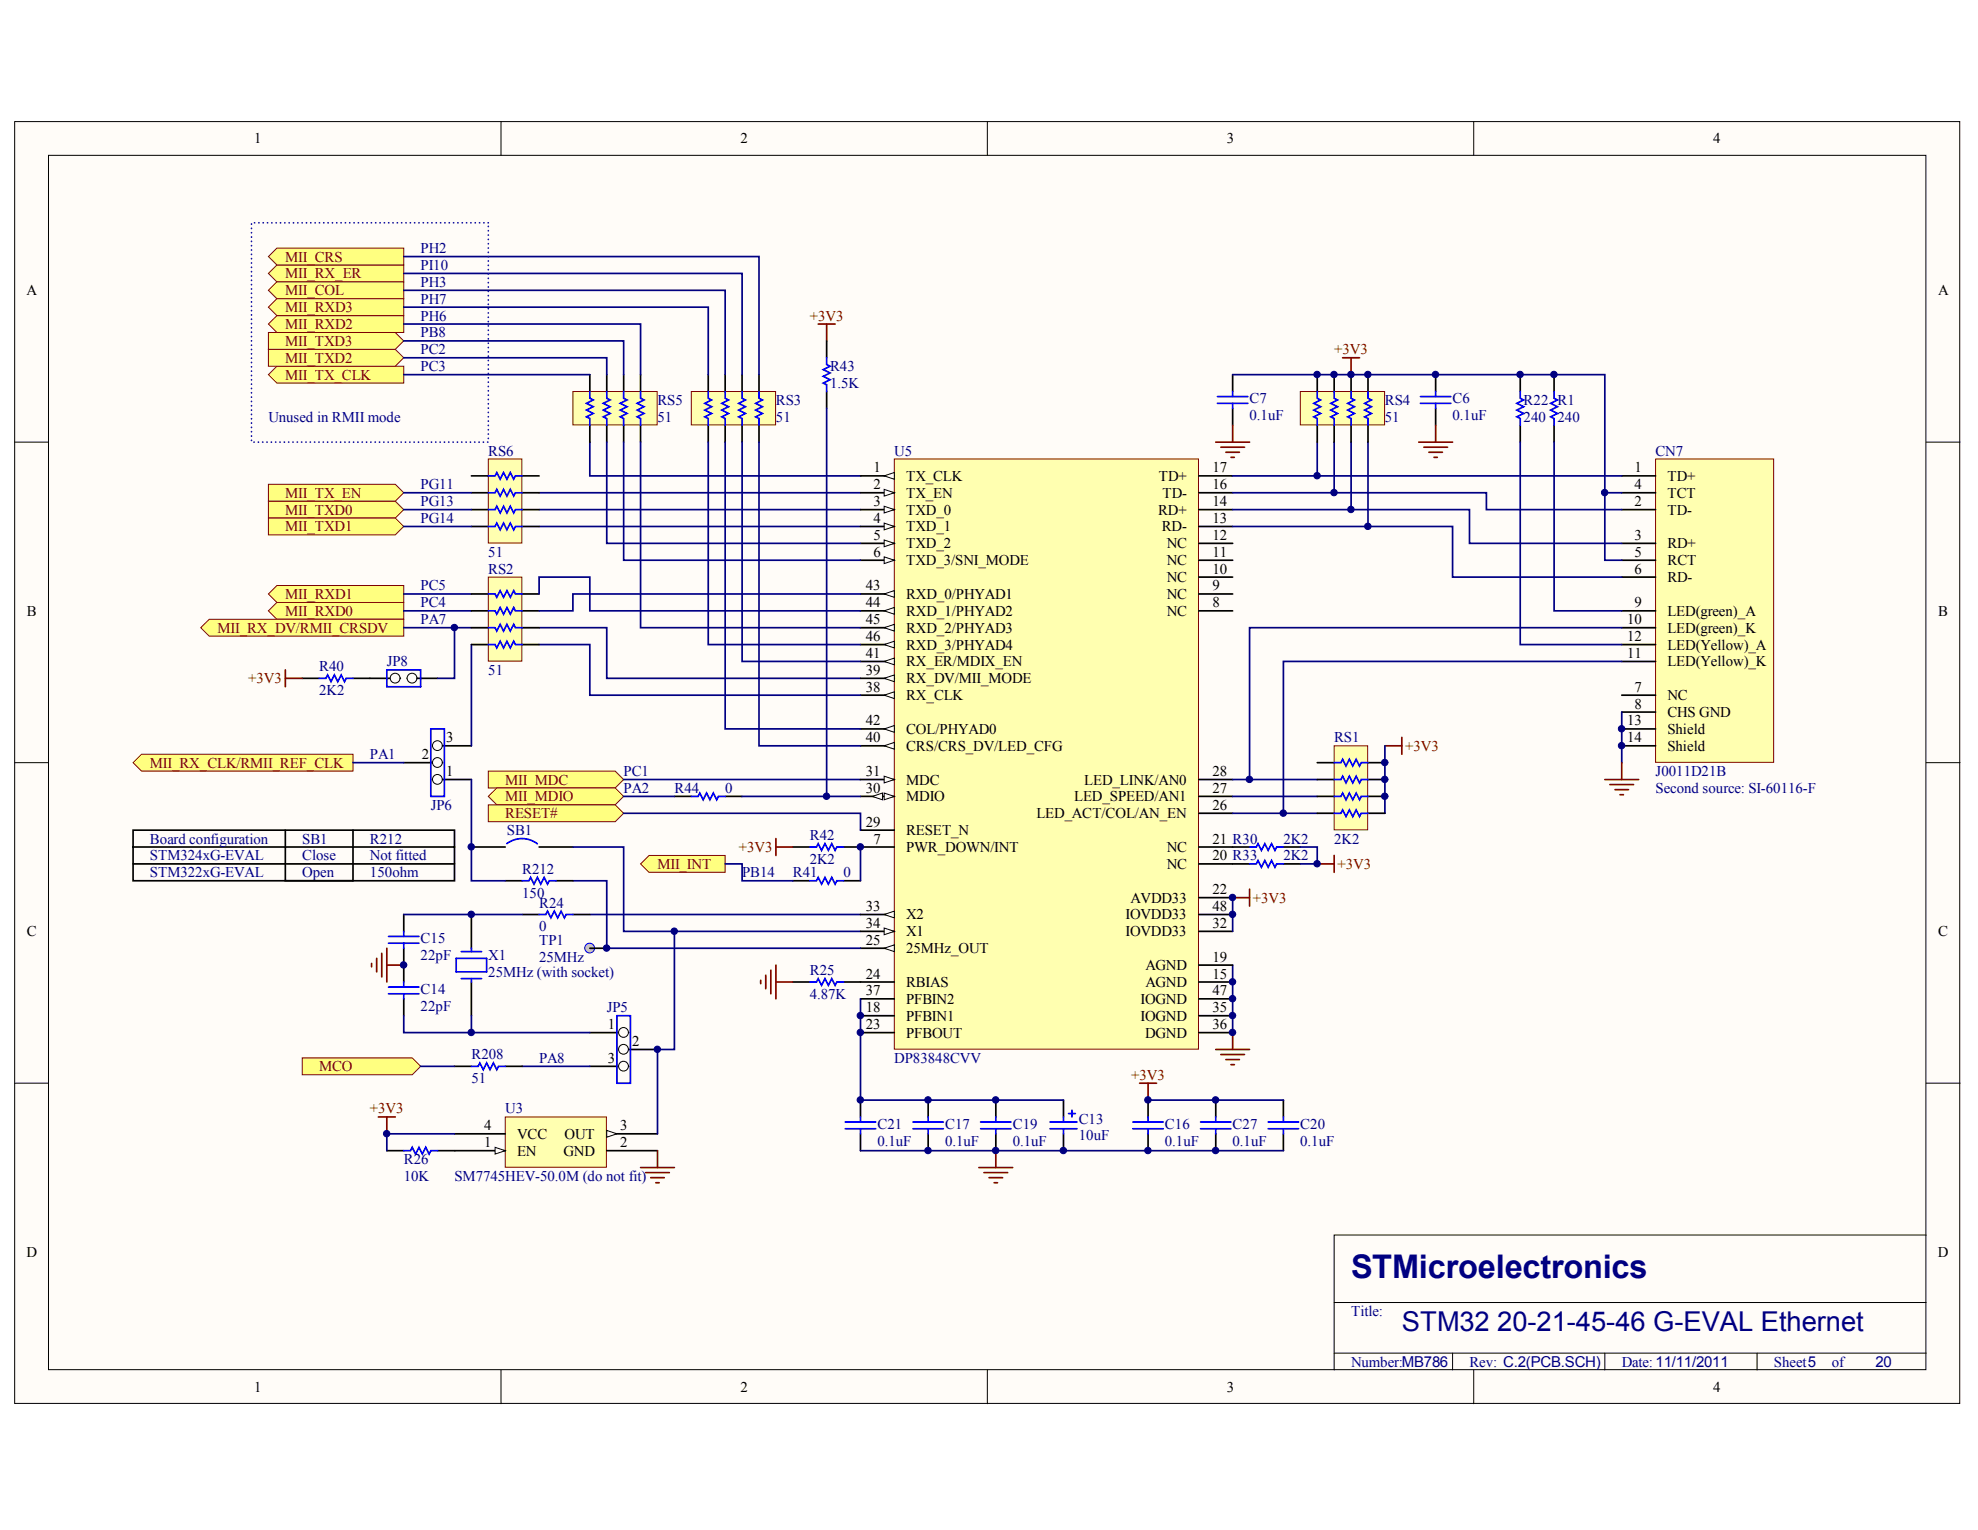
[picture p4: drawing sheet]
<svg xmlns="http://www.w3.org/2000/svg" width="279mm" height="216mm" viewBox="0 0 279 216" stroke-linecap="round" stroke-linejoin="round" font-family="sans-serif">
<defs><g id="words">
<text font-size="4.6" fill="#000080" x="190.6" y="180.3">STMicroelectronics</text>
<text font-size="3.9" fill="#000080" x="197.8" y="187.8">STM32 20-21-45-46 G-EVAL Ethernet</text>
<g font-size="2.1">
<text x="35.9" y="20.2">1</text>
<text x="104.5" y="20.2">2</text>
<text x="173.1" y="20.2">3</text>
<text x="241.7" y="20.2">4</text>
<text x="3.7" y="41.6">A</text>
<text x="273.4" y="41.6">A</text>
<text x="123.2" y="66.7">1</text>
<text x="123.2" y="69">2</text>
<text x="123.2" y="71.4">3</text>
<text x="127.8" y="67.9">TX_CLK</text>
<text x="127.8" y="70.2">TX_EN</text>
<text x="163.5" y="67.9">TD+</text>
<text x="164" y="70.2">TD-</text>
<text x="171" y="71.4">14</text>
<text x="171" y="69">16</text>
<text x="171" y="66.7">17</text>
<text x="230.6" y="66.7">1</text>
<text x="230.6" y="69">4</text>
<text x="230.6" y="71.4">2</text>
<text x="235.2" y="67.9">TD+</text>
<text x="235.2" y="70.2">TCT</text>
<text x="123.2" y="73.8">4</text>
<text x="123.2" y="76.2">5</text>
<text x="127.8" y="72.6">TXD_0</text>
<text x="127.8" y="75">TXD_1</text>
<text x="127.8" y="77.4">TXD_2</text>
<text x="163.4" y="72.6">RD+</text>
<text x="163.9" y="75">RD-</text>
<text x="164.6" y="77.4">NC</text>
<text x="171" y="76.2">12</text>
<text x="171" y="73.8">13</text>
<text x="230.6" y="76.2">3</text>
<text x="235.2" y="72.6">TD-</text>
<text x="235.2" y="77.4">RD+</text>
<text x="122.2" y="83.3">43</text>
<text x="123.2" y="78.6">6</text>
<text x="127.8" y="79.8">TXD_3/SNI_MODE</text>
<text x="164.6" y="82.1">NC</text>
<text x="164.6" y="79.8">NC</text>
<text x="171" y="83.3">9</text>
<text x="171" y="80.9">10</text>
<text x="171" y="78.6">11</text>
<text x="230.6" y="78.6">5</text>
<text x="230.6" y="80.9">6</text>
<text x="235.2" y="79.8">RCT</text>
<text x="235.2" y="82.1">RD-</text>
<text x="3.8" y="86.9">B</text>
<text x="122.2" y="85.7">44</text>
<text x="122.2" y="88.1">45</text>
<text x="127.8" y="84.5">RXD_0/PHYAD1</text>
<text x="127.8" y="86.9">RXD_1/PHYAD2</text>
<text x="127.8" y="89.3">RXD_2/PHYAD3</text>
<text x="164.6" y="86.9">NC</text>
<text x="164.6" y="84.5">NC</text>
<text x="171" y="85.7">8</text>
<text x="229.6" y="88.1">10</text>
<text x="230.6" y="85.7">9</text>
<text x="235.2" y="86.9">LED(green)_A</text>
<text x="235.2" y="89.3">LED(green)_K</text>
<text x="273.4" y="86.9">B</text>
<text x="122.2" y="95.2">39</text>
<text x="122.2" y="92.8">41</text>
<text x="122.2" y="90.5">46</text>
<text x="127.8" y="94">RX_ER/MDIX_EN</text>
<text x="127.8" y="91.7">RXD_3/PHYAD4</text>
<text x="229.6" y="90.5">12</text>
<text x="229.6" y="92.8">11</text>
<text x="235.2" y="91.7">LED(Yellow)_A</text>
<text x="235.2" y="94">LED(Yellow)_K</text>
<text x="122.2" y="97.6">38</text>
<text x="127.8" y="98.8">RX_CLK</text>
<text x="127.8" y="96.4">RX_DV/MII_MODE</text>
<text x="230.6" y="97.6">7</text>
<text x="230.6" y="100">8</text>
<text x="235.2" y="98.8">NC</text>
<text x="235.2" y="101.2">CHS GND</text>
<text x="59.5" y="107.1">2</text>
<text x="62.9" y="104.8">3</text>
<text x="122.2" y="104.8">40</text>
<text x="122.2" y="102.4">42</text>
<text x="127.8" y="105.9">CRS/CRS_DV/LED_CFG</text>
<text x="127.8" y="103.6">COL/PHYAD0</text>
<text x="229.6" y="102.4">13</text>
<text x="229.6" y="104.8">14</text>
<text x="235.2" y="103.6">Shield</text>
<text x="235.2" y="105.9">Shield</text>
<text x="62.9" y="109.5">1</text>
<text x="122.2" y="111.9">30</text>
<text x="122.2" y="109.5">31</text>
<text x="127.8" y="113.1">MDIO</text>
<text x="127.8" y="110.7">MDC</text>
<text x="151.5" y="113.1">LED_SPEED/AN1</text>
<text x="153" y="110.7">LED_LINK/AN0</text>
<text x="171" y="111.9">27</text>
<text x="171" y="109.5">28</text>
<text x="122.2" y="116.7">29</text>
<text x="123.2" y="119">7</text>
<text x="127.8" y="117.8">RESET_N</text>
<text x="146.2" y="115.5">LED_ACT/COL/AN_EN</text>
<text x="171" y="119">21 R30</text>
<text x="171" y="114.3">26</text>
<text x="127.8" y="120.2">PWR_DOWN/INT</text>
<text x="164.6" y="122.6">NC</text>
<text x="164.6" y="120.2">NC</text>
<text x="171" y="121.4">20 R33</text>
<text x="122.2" y="128.6">33</text>
<text x="122.2" y="130.9">34</text>
<text x="127.8" y="129.7">X2</text>
<text x="158.8" y="129.7">IOVDD33</text>
<text x="159.5" y="127.4">AVDD33</text>
<text x="171" y="126.2">22</text>
<text x="171" y="130.9">32</text>
<text x="171" y="128.6">48</text>
<text x="3.8" y="132.1">C</text>
<text x="122.2" y="133.3">25</text>
<text x="127.8" y="134.5">25MHz_OUT</text>
<text x="127.8" y="132.1">X1</text>
<text x="158.8" y="132.1">IOVDD33</text>
<text x="161.6" y="136.9">AGND</text>
<text x="171" y="135.7">19</text>
<text x="273.4" y="132.1">C</text>
<text x="122.2" y="142.8">18</text>
<text x="122.2" y="138.1">24</text>
<text x="122.2" y="140.5">37</text>
<text x="127.8" y="139.3">RBIAS</text>
<text x="127.8" y="141.7">PFBIN2</text>
<text x="160.9" y="141.7">IOGND</text>
<text x="161.6" y="139.3">AGND</text>
<text x="171" y="138.1">15</text>
<text x="171" y="142.8">35</text>
<text x="171" y="140.5">47</text>
<text x="85.7" y="145.2">1</text>
<text x="85.7" y="150">3</text>
<text x="89.2" y="147.6">2</text>
<text x="122.2" y="145.2">23</text>
<text x="127.8" y="144">PFBIN1</text>
<text x="127.8" y="146.4">PFBOUT</text>
<text x="160.9" y="144">IOGND</text>
<text x="161.5" y="146.4">DGND</text>
<text x="171" y="145.2">36</text>
<text x="68.3" y="161.9">1</text>
<text x="68.3" y="159.5">4</text>
<text x="72.9" y="160.7">VCC</text>
<text x="79.7" y="160.7">OUT</text>
<text x="87.5" y="161.9">2</text>
<text x="87.5" y="159.5">3</text>
<text x="72.9" y="163.1">EN</text>
<text x="79.5" y="163.1">GND</text>
<text x="3.7" y="177.3">D</text>
<text x="273.4" y="177.3">D</text>
<text x="35.9" y="196.4">1</text>
<text x="104.5" y="196.4">2</text>
<text x="173.1" y="196.4">3</text>
<text x="241.7" y="196.4">4</text>
</g>
<g font-size="2.1" fill="#000080">
<text x="59.3" y="35.7">PH2</text>
<text x="59.3" y="38.1">PI10</text>
<text x="59.3" y="40.5">PH3</text>
<text x="59.3" y="45.2">PH6</text>
<text x="59.3" y="42.9">PH7</text>
<text x="59.3" y="47.6">PB8</text>
<text x="59.3" y="50">PC2</text>
<text x="59.3" y="52.4">PC3</text>
<text x="117.1" y="52.4">R43</text>
<text x="37.9" y="59.5">Unused in RMII mode</text>
<text x="92.8" y="57.1">RS5</text>
<text x="92.8" y="59.5">51</text>
<text x="109.5" y="57.1">RS3</text>
<text x="109.5" y="59.5">51</text>
<text x="117.1" y="54.8">1.5K</text>
<text x="176.3" y="56.9">C7</text>
<text x="176.3" y="59.3">0.1uF</text>
<text x="195.4" y="57.1">RS4</text>
<text x="195.4" y="59.5">51</text>
<text x="204.9" y="56.9">C6</text>
<text x="204.9" y="59.3">0.1uF</text>
<text x="214.9" y="57.1">R22 R1</text>
<text x="214.9" y="59.5">240</text>
<text x="219.7" y="59.5">240</text>
<text x="68.9" y="64.3">RS6</text>
<text x="126.2" y="64.3">U5</text>
<text x="233.6" y="64.3">CN7</text>
<text x="59.3" y="69">PG11</text>
<text x="59.3" y="71.4">PG13</text>
<text x="59.3" y="73.8">PG14</text>
<text x="59.3" y="83.3">PC5</text>
<text x="68.9" y="78.6">51</text>
<text x="68.9" y="80.9">RS2</text>
<text x="59.3" y="88.1">PA7</text>
<text x="59.3" y="85.7">PC4</text>
<text x="45" y="94.8">R40</text>
<text x="54.6" y="94">JP8</text>
<text x="68.9" y="95.2">51</text>
<text x="45" y="98.1">2K2</text>
<text x="52.2" y="107.1">PA1</text>
<text x="188.2" y="104.8">RS1</text>
<text x="88" y="109.5">PC1</text>
<text x="88" y="111.9">PA2</text>
<text x="95.1" y="111.9">R44</text>
<text x="102.3" y="111.9">0</text>
<text x="233.6" y="109.5">J0011D21B</text>
<text x="233.6" y="111.9">Second source: SI-60116-F</text>
<text x="21.2" y="119">Board configuration</text>
<text x="42.6" y="119">SB1</text>
<text x="52.2" y="119">R212</text>
<text x="60.8" y="114.3">JP6</text>
<text x="71.5" y="117.8">SB1</text>
<text x="114.2" y="118.6">R42</text>
<text x="181.1" y="119">2K2</text>
<text x="188.2" y="119">2K2</text>
<text x="21.2" y="121.4">STM324xG-EVAL</text>
<text x="21.2" y="123.8">STM322xG-EVAL</text>
<text x="42.6" y="121.4">Close</text>
<text x="42.6" y="123.8">Open</text>
<text x="52.2" y="121.4">Not fitted</text>
<text x="52.2" y="123.8">150ohm</text>
<text x="73.7" y="123.3">R212</text>
<text x="104.7" y="123.8">PB14</text>
<text x="111.8" y="123.8">R41</text>
<text x="114.2" y="121.9">2K2</text>
<text x="119" y="123.8">0</text>
<text x="181.1" y="121.4">2K2</text>
<text x="73.7" y="126.7">150</text>
<text x="76.1" y="128.1">R24</text>
<text x="76.1" y="131.4">0</text>
<text x="59.3" y="133.1">C15</text>
<text x="59.3" y="135.5">22pF</text>
<text x="68.9" y="135.5">X1</text>
<text x="68.9" y="137.8">25MHz (with socket)</text>
<text x="76.1" y="133.3">TP1</text>
<text x="76.1" y="135.7">25MHz</text>
<text x="114.2" y="137.6">R25</text>
<text x="59.3" y="140.2">C14</text>
<text x="59.3" y="142.6">22pF</text>
<text x="85.6" y="142.8">JP5</text>
<text x="114.2" y="140.9">4.87K</text>
<text x="66.5" y="149.5">R208</text>
<text x="76.1" y="150">PA8</text>
<text x="126.2" y="150">DP83848CVV</text>
<text x="66.5" y="152.8">51</text>
<text x="71.3" y="157.1">U3</text>
<text x="123.8" y="159.3">C21</text>
<text x="123.8" y="161.6">0.1uF</text>
<text x="133.3" y="159.3">C17</text>
<text x="133.3" y="161.6">0.1uF</text>
<text x="142.9" y="159.3">C19</text>
<text x="142.9" y="161.6">0.1uF</text>
<text x="152.2" y="158.6">C13</text>
<text x="152.2" y="160.9">10uF</text>
<text x="164.4" y="159.3">C16</text>
<text x="164.4" y="161.6">0.1uF</text>
<text x="173.9" y="159.3">C27</text>
<text x="173.9" y="161.6">0.1uF</text>
<text x="183.4" y="159.3">C20</text>
<text x="183.4" y="161.6">0.1uF</text>
<text x="57" y="164.3">R26</text>
<text x="57" y="166.6">10K</text>
<text x="64.1" y="166.6">SM7745HEV-50.0M (do not fit)</text>
<text x="190.6" y="185.7">Title:</text>
<text x="190.6" y="192.8">Number:MB786</text>
<text x="207.3" y="192.8">Rev: C.2(PCB.SCH)</text>
<text x="228.8" y="192.8">Date: 11/11/2011</text>
<text x="250.3" y="192.8">Sheet5</text>
<text x="258.4" y="192.8">of</text>
<text x="264.6" y="192.9">20</text>
</g>
<g font-size="2.1" fill="#800000">
<text x="40.3" y="39.3">MII_RX_ER</text>
<text x="40.3" y="41.7">MII_COL</text>
<text x="40.3" y="36.9">MII_CRS</text>
<text x="40.3" y="46.4">MII_RXD2</text>
<text x="40.3" y="44">MII_RXD3</text>
<text x="114.2" y="45.2">+3V3</text>
<text x="40.3" y="53.6">MII_TX_CLK</text>
<text x="40.3" y="51.2">MII_TXD2</text>
<text x="40.3" y="48.8">MII_TXD3</text>
<text x="188.2" y="50">+3V3</text>
<text x="40.3" y="70.2">MII_TX_EN</text>
<text x="40.3" y="72.6">MII_TXD0</text>
<text x="40.3" y="75">MII_TXD1</text>
<text x="30.7" y="89.3">MII_RX_DV/RMII_CRSDV</text>
<text x="40.3" y="86.9">MII_RXD0</text>
<text x="40.3" y="84.5">MII_RXD1</text>
<text x="35" y="96.4">+3V3</text>
<text x="198.2" y="105.9">+3V3</text>
<text x="21.2" y="108.3">MII_RX_CLK/RMII_REF_CLK</text>
<text x="71.3" y="110.7">MII_MDC</text>
<text x="71.3" y="113.1">MII_MDIO</text>
<text x="71.3" y="115.5">RESET#</text>
<text x="92.8" y="122.6">MII_INT</text>
<text x="104.2" y="120.2">+3V3</text>
<text x="188.7" y="122.6">+3V3</text>
<text x="176.8" y="127.4">+3V3</text>
<text x="45" y="151.2">MCO</text>
<text x="159.6" y="152.4">+3V3</text>
<text x="52.2" y="157.1">+3V3</text>
</g>
</g></defs>
<g fill="#fffcf8" stroke="#000" stroke-width=".14">
<path d="M2.1 17.2h274.4v180.8h-274.4z"/>
<path d="M6.8 21.9h264.9v171.4h-264.9z"/>
</g>
<g fill="none" stroke="#000" stroke-width=".14">
<path d="M70.7 17.2v4.7M139.3 17.2v4.7M207.9 17.2v4.7M2.1 62.4h4.7M271.7 62.4h4.8M2.1 107.6h4.7M271.7 107.6h4.8M2.1 152.9h4.7M271.7 152.9h4.8M271.7 174.3h-83.5v19M70.7 193.3v4.8M139.3 193.3v4.8"/>
<path d="M188.2 183.8h83.5M188.2 190.9h83.5M204.9 190.9v2.4M207.9 193.3v4.8M226.4 190.9v2.4M247.9 190.9v2.4"/>
</g>
<g fill="#ffff80" stroke="#800000" stroke-width=".14">
<path d="M37.9 70.7h17.9l1.2 1.2-1.2 1.2h-17.9z" fill-rule="evenodd"/>
<path d="M37.9 68.3h17.9l1.2 1.2-1.2 1.2h-17.9z" fill-rule="evenodd"/>
<path d="M37.9 52.9l1.2-1.2h17.9v2.4h-17.9z" fill-rule="evenodd"/>
<path d="M37.9 86.2l1.2-1.2h17.9v2.4h-17.9z" fill-rule="evenodd"/>
<path d="M37.9 38.6l1.2-1.2h17.9v2.4h-17.9z" fill-rule="evenodd"/>
<path d="M28.3 88.6l1.2-1.2h27.5v2.4h-27.5z" fill-rule="evenodd"/>
<path d="M18.8 107.6l1.2-1.2h29.8v2.4h-29.8z" fill-rule="evenodd"/>
<path d="M37.9 41l1.2-1.2h17.9v2.4h-17.9z" fill-rule="evenodd"/>
<path d="M37.9 36.2l1.2-1.2h17.9v2.4h-17.9z" fill-rule="evenodd"/>
<path d="M68.9 108.8h17.9l1.2 1.2-1.2 1.2h-17.9z" fill-rule="evenodd"/>
<path d="M68.9 112.4l1.2-1.2h16.7l1.2 1.2-1.2 1.2h-16.7z" fill-rule="evenodd"/>
</g>
<path d="M57 129v2.4M57 133.8v4.8M66.5 129v4.8M66.5 138.6v4.7M57 140.9v2.4M83.2 145.7h5.5" fill="none" stroke="#000" stroke-width=".24"/>
<g fill="none" stroke="#00f" stroke-width=".24">
<path d="M54.8 139.3h4.3M54.8 132.1h4.3M54.8 133.1h4.3M57 131.4v.7M57 133.1v.7M57 138.6v.7M64.4 135.2h4.3v1.9h-4.3zM65.1 134.3h2.8M65.1 138.1h2.8M66.5 133.8v.5M66.5 138.1v.5M54.8 140.2h4.3"/>
<path d="M57 140.2v.7"/>
</g>
<path d="M83.2 129h38.2" fill="none" stroke="#000080" stroke-width=".24"/>
<path d="M52.4 136v.4M53.1 135.2v1.9M53.9 134.5v3.4M54.6 133.8v4.8M54.6 136.2h2.4" fill="none" stroke="#800000" stroke-width=".24"/>
<circle cx="88" cy="145.7" r=".69" fill="#fffcf8" stroke="#000" stroke-width=".14"/>
<path d="M87.3 148.1h5.5" fill="none" stroke="#000" stroke-width=".24"/>
<circle cx="88" cy="148.1" r=".69" fill="#fffcf8" stroke="#000" stroke-width=".14"/>
<path d="M83.2 150.5h5.5" fill="none" stroke="#000" stroke-width=".24"/>
<circle cx="88" cy="150.4" r=".69" fill="#fffcf8" stroke="#000" stroke-width=".14"/>
<path d="M87 143.3h1.9v9.6h-1.9z" fill="none" stroke="#00f" stroke-width=".24"/>
<path d="M57 143.3v2.4h26.2M66.5 143.3v2.4" fill="none" stroke="#000080" stroke-width=".24"/>
<path d="M42.6 149.3h15.6l1.1 1.2-1.1 1.2h-15.6z" fill-rule="evenodd" fill="#ffff80" stroke="#800000" stroke-width=".14"/>
<path d="M71.3 157.6h14.2v7.1h-14.2z" fill="#ffffb0" stroke="#800000" stroke-width=".14"/>
<path d="M64.1 162.4h7.2" fill="none" stroke="#000" stroke-width=".24"/>
<path d="M69.8 161.9l1.5 .5-1.5 .5z" fill="#fffcf8" stroke="#000" stroke-width=".14"/>
<path d="M85.6 160h7.2M85.6 162.4h7.2" fill="none" stroke="#000" stroke-width=".24"/>
<path d="M85.6 159.5l1.4 .5-1.4 .5z" fill="#fffcf8" stroke="#000" stroke-width=".14"/>
<path d="M64.1 160h7.2M54.6 162.4h2.4M61.7 162.4h2.4" fill="none" stroke="#000" stroke-width=".24"/>
<path d="M53.4 157.6h2.4M54.6 157.6v2.4M90.4 164.8h4.7M91.1 165.5h3.3M91.8 166.2h1.9M92.5 166.9h.5M92.8 162.4v2.4" fill="none" stroke="#800000" stroke-width=".24"/>
<path d="M57 162.4h.9l.3-.5 .4 1 .5-1 .5 1 .5-1 .4 1 .3-.5h.9" fill="none" stroke="#00f" stroke-width=".24"/>
<path d="M64.1 160h-9.5v2.4" fill="none" stroke="#000080" stroke-width=".24"/>
<path d="M68.9 113.6h17.9l1.2 1.2-1.2 1.2h-17.9z" fill-rule="evenodd" fill="#ffff80" stroke="#800000" stroke-width=".14"/>
<path d="M57.4 95.7h4.3M73.7 129h2.4M80.8 129h2.4" fill="none" stroke="#000" stroke-width=".24"/>
<path d="M76.1 129h.9l.2-.4 .5 .9 .5-.9 .5 .9 .5-.9 .4 .9 .3-.5h.9" fill="none" stroke="#00f" stroke-width=".24"/>
<path d="M121.4 131.4h-26.3v16.7h-2.3v11.9M73.7 150.5h9.5" fill="none" stroke="#000080" stroke-width=".24"/>
<circle cx="58.1" cy="95.7" r=".69" fill="#fffcf8" stroke="#000" stroke-width=".14"/>
<path d="M52.2 95.7h4.3" fill="none" stroke="#000" stroke-width=".24"/>
<circle cx="55.7" cy="95.7" r=".69" fill="#fffcf8" stroke="#000" stroke-width=".14"/>
<g fill="none" stroke="#00f" stroke-width=".24">
<path d="M45 95.7h1l.2-.5 .5 1 .5-1 .5 1 .4-1 .5 1 .2-.5h1M54.6 94.5h4.7v2.4h-4.7zM114.2 119.5h1l.2-.5 .5 1 .5-1 .5 1 .4-1 .5 1 .3-.5h.9M176.3 119.5h.9l.3-.5 .5 1 .4-1 .5 1 .5-1 .5 1 .2-.5h1M114.2 138.6h1l.2-.5 .5 .9 .5-.9 .5 .9 .4-.9 .5 .9 .3-.4h.9M176.3 121.9h.9l.3-.5 .5 1 .4-1 .5 1 .5-1 .5 1 .2-.5h1M119.2 159.3h4.3M119.2 158.3h4.3M121.4 157.6v.7M121.4 159.3v.7M128.8 159.3h4.3M128.8 158.3h4.3"/>
<path d="M130.9 157.6v.7M130.9 159.3v.7M138.3 159.3h4.3M138.3 158.3h4.3M140.5 157.6v.7M140.5 159.3v.7M148.1 159.3h3.8M148.1 158.3h3.8M150 157.6v.7M150 159.3v.7M150.7 157.1h1M151.2 156.7v.9"/>
</g>
<g fill="none" stroke="#000" stroke-width=".24">
<path d="M42.6 95.7h2.4M49.8 95.7h2.4M111.8 119.5h2.4M119 119.5h2.4M173.9 119.5h2.4M181.1 119.5h2.3M111.8 138.6h2.4M119 138.6h2.4M173.9 121.9h2.4M181.1 121.9h2.3M121.4 155.2v2.4M121.4 160v2.4"/>
<path d="M130.9 155.2v2.4M130.9 160v2.4M140.5 155.2v2.4M140.5 160v2.4M150 155.2v2.4M150 160v2.4"/>
</g>
<g fill="none" stroke="#800000" stroke-width=".24">
<path d="M115.4 45.7h2.4M116.6 45.7v2.4M195.4 105.2h2.4M197.8 104.1v2.3M107.3 138.3v.5M108 137.6v1.9M108.7 136.9v3.3M109.5 136.2v4.7M109.5 138.6h2.3M185.8 121.9h2.4M188.2 120.7v2.4M171.5 148.1h4.8"/>
<path d="M172.2 148.8h3.4M172.9 149.5h2M173.7 150.2h.4M173.9 145.7v2.4M138.1 164.8h4.8M138.8 165.5h3.4M139.5 166.2h1.9M140.2 166.9h.5M140.5 162.4v2.4"/>
</g>
<path d="M183.4 119.5h2.4v2.4h-2.4M195.4 105.2v9.6M173.9 136.2v9.5" fill="none" stroke="#000080" stroke-width=".24"/>
<g fill="#ffff80" stroke="#800000" stroke-width=".14">
<path d="M37.9 73.1h17.9l1.2 1.2-1.2 1.2h-17.9z" fill-rule="evenodd"/>
<path d="M37.9 49.3h17.9l1.2 1.2-1.2 1.2h-17.9z" fill-rule="evenodd"/>
<path d="M37.9 46.9h17.9l1.2 1.2-1.2 1.2h-17.9z" fill-rule="evenodd"/>
<path d="M37.9 83.8l1.2-1.2h17.9v2.4h-17.9z" fill-rule="evenodd"/>
<path d="M37.9 45.7l1.2-1.2h17.9v2.4h-17.9z" fill-rule="evenodd"/>
<path d="M37.9 43.3l1.2-1.1h17.9v2.3h-17.9z" fill-rule="evenodd"/>
</g>
<path d="M76.1 69.5h45.3M76.1 71.9h45.3M76.1 74.3h45.3M83.2 62.4v4.8h38.2M76.1 88.6h9.5v7.1h35.8M88 110h33.4" fill="none" stroke="#000080" stroke-width=".24"/>
<path d="M126.2 64.8h42.9v83.2h-42.9z" fill="#ffffb0" stroke="#800000" stroke-width=".14"/>
<path d="M121.4 67.2h4.8" fill="none" stroke="#000" stroke-width=".24"/>
<path d="M124.7 67.2l1.5-.5v.9z" fill="#fffcf8" stroke="#000" stroke-width=".14"/>
<path d="M121.4 69.5h4.8" fill="none" stroke="#000" stroke-width=".24"/>
<path d="M124.7 69.1l1.5 .4-1.5 .5z" fill="#fffcf8" stroke="#000" stroke-width=".14"/>
<path d="M121.4 71.9h4.8" fill="none" stroke="#000" stroke-width=".24"/>
<path d="M124.7 71.4l1.5 .5-1.5 .5z" fill="#fffcf8" stroke="#000" stroke-width=".14"/>
<path d="M121.4 74.3h4.8" fill="none" stroke="#000" stroke-width=".24"/>
<path d="M124.7 73.8l1.5 .5-1.5 .5z" fill="#fffcf8" stroke="#000" stroke-width=".14"/>
<path d="M121.4 76.7h4.8" fill="none" stroke="#000" stroke-width=".24"/>
<path d="M124.7 76.2l1.5 .5-1.5 .4z" fill="#fffcf8" stroke="#000" stroke-width=".14"/>
<path d="M121.4 79.1h4.8" fill="none" stroke="#000" stroke-width=".24"/>
<path d="M124.7 78.6l1.5 .5-1.5 .4z" fill="#fffcf8" stroke="#000" stroke-width=".14"/>
<g fill="none" stroke="#000" stroke-width=".24">
<path d="M169.1 79.1h4.8M169.1 76.7h4.8M169.1 74.3h4.8M169.1 71.9h4.8M169.1 69.5h4.8M169.1 67.2h4.8M169.1 86.2h4.8M169.1 83.8h4.8M169.1 81.4h4.8M121.4 119.5h4.8M169.1 119.5h4.8M121.4 138.6h4.8"/>
<path d="M121.4 133.8h4.8M169.1 138.6h4.8M169.1 136.2h4.8M169.1 121.9h4.8M169.1 126.7h4.8M121.4 143.3h4.8M121.4 145.7h4.8"/>
</g>
<path d="M124.7 133.8l1.5-.5v1z" fill="#fffcf8" stroke="#000" stroke-width=".14"/>
<path d="M121.4 112.4h4.8M121.4 117.1h4.8M169.1 114.8h4.8M169.1 112.4h4.8M169.1 110h4.8" fill="none" stroke="#000" stroke-width=".24"/>
<g fill="#fffcf8" stroke="#000" stroke-width=".14">
<path d="M124.7 111.9l1.5 .5-1.5 .5z"/>
<path d="M123.1 112.4l1.4-.5v1z"/>
</g>
<path d="M121.4 110h4.8" fill="none" stroke="#000" stroke-width=".24"/>
<path d="M124.7 109.5l1.5 .5-1.5 .5z" fill="#fffcf8" stroke="#000" stroke-width=".14"/>
<path d="M121.4 129h4.8M169.1 131.4h4.8" fill="none" stroke="#000" stroke-width=".24"/>
<path d="M124.7 129l1.5-.4v.9z" fill="#fffcf8" stroke="#000" stroke-width=".14"/>
<path d="M121.4 131.4h4.8" fill="none" stroke="#000" stroke-width=".24"/>
<path d="M124.7 131l1.5 .4-1.5 .5z" fill="#fffcf8" stroke="#000" stroke-width=".14"/>
<path d="M121.4 98.1h4.8M121.4 140.9h4.8M169.1 143.3h4.8M169.1 145.7h4.8" fill="none" stroke="#000" stroke-width=".24"/>
<path d="M124.7 98.1l1.5-.5v1z" fill="#fffcf8" stroke="#000" stroke-width=".14"/>
<path d="M121.4 95.7h4.8" fill="none" stroke="#000" stroke-width=".24"/>
<path d="M124.7 95.7l1.5-.5v1z" fill="#fffcf8" stroke="#000" stroke-width=".14"/>
<path d="M121.4 105.2h4.8" fill="none" stroke="#000" stroke-width=".24"/>
<path d="M124.7 105.2l1.5-.4v.9z" fill="#fffcf8" stroke="#000" stroke-width=".14"/>
<path d="M121.4 93.3h4.8" fill="none" stroke="#000" stroke-width=".24"/>
<path d="M124.7 93.3l1.5-.4v.9z" fill="#fffcf8" stroke="#000" stroke-width=".14"/>
<path d="M121.4 102.9h4.8" fill="none" stroke="#000" stroke-width=".24"/>
<path d="M124.7 102.9l1.5-.5v.9z" fill="#fffcf8" stroke="#000" stroke-width=".14"/>
<path d="M121.4 83.8h4.8" fill="none" stroke="#000" stroke-width=".24"/>
<path d="M124.7 83.8l1.5-.5v1z" fill="#fffcf8" stroke="#000" stroke-width=".14"/>
<path d="M121.4 86.2h4.8" fill="none" stroke="#000" stroke-width=".24"/>
<path d="M124.7 86.2l1.5-.5v1z" fill="#fffcf8" stroke="#000" stroke-width=".14"/>
<path d="M121.4 88.6h4.8" fill="none" stroke="#000" stroke-width=".24"/>
<path d="M124.7 88.6l1.5-.5v1z" fill="#fffcf8" stroke="#000" stroke-width=".14"/>
<path d="M121.4 91h4.8" fill="none" stroke="#000" stroke-width=".24"/>
<path d="M124.7 91l1.5-.5v.9z" fill="#fffcf8" stroke="#000" stroke-width=".14"/>
<path d="M116.6 48.1v2.4M116.6 55.2v2.4M61 110h5.5M169.1 129h4.8M162 155.2v2.4M162 160v2.4M169.1 140.9h4.8M171.5 155.2v2.4M171.5 160v2.4M181.1 155.2v2.4M181.1 160v2.4" fill="none" stroke="#000" stroke-width=".24"/>
<path d="M173.9 126.7v4.7M121.4 140.9v14.3h28.6M162 155.2h19.1M121.4 162.4h59.7" fill="none" stroke="#000080" stroke-width=".24"/>
<path d="M173.9 126.7h2.4M176.3 125.5v2.4M160.8 152.9h2.4M162 152.9v2.3" fill="none" stroke="#800000" stroke-width=".24"/>
<g fill="none" stroke="#00f" stroke-width=".24">
<path d="M116.6 50.5v.9l.5 .3-1 .5 1 .4-1 .5 1 .5-1 .5 .5 .2v.9M159.8 159.3h4.3M159.8 158.3h4.3M162 157.6v.7M162 159.3v.7M169.4 159.3h4.3M169.4 158.3h4.3M171.5 157.6v.7M171.5 159.3v.7M178.9 159.3h4.3M178.9 158.3h4.3M181.1 157.6v.7"/>
<path d="M181.1 159.3v.7"/>
</g>
<circle cx="61.7" cy="110" r=".69" fill="#fffcf8" stroke="#000" stroke-width=".14"/>
<path d="M57 107.6h5.4" fill="none" stroke="#000" stroke-width=".24"/>
<circle cx="61.7" cy="107.6" r=".69" fill="#fffcf8" stroke="#000" stroke-width=".14"/>
<path d="M61 105.2h5.5" fill="none" stroke="#000" stroke-width=".24"/>
<circle cx="61.7" cy="105.2" r=".69" fill="#fffcf8" stroke="#000" stroke-width=".14"/>
<path d="M60.8 102.9h1.9v9.5h-1.9z" fill="none" stroke="#00f" stroke-width=".24"/>
<path d="M66.5 91v14.2M88 114.8h33.4v2.3" fill="none" stroke="#000080" stroke-width=".24"/>
<circle cx="83.2" cy="133.8" r=".69" fill="#c0c0c0" stroke="#00f" stroke-width=".14"/>
<path d="M83.2 133.8h2.4" fill="none" stroke="#000" stroke-width=".24"/>
<path d="M233.6 64.8h16.6v42.8h-16.6z" fill="#ffffb0" stroke="#800000" stroke-width=".14"/>
<g fill="none" stroke="#000" stroke-width=".24">
<path d="M173.9 52.9v2.3M173.9 57.6v2.4M202.5 52.9v2.3M202.5 57.6v2.4M214.5 52.9v2.3M219.2 52.9v2.3M214.5 60v2.4M219.2 60v2.4M228.8 67.2h4.8M228.8 69.5h4.8M228.8 71.9h4.8M228.8 76.7h4.8"/>
<path d="M228.8 79.1h4.8M228.8 81.4h4.8M228.8 98.1h4.8M228.8 86.2h4.8M228.8 88.6h4.8M228.8 91h4.8M228.8 93.3h4.8M228.8 100.5h4.8M228.8 102.9h4.8M228.8 105.2h4.8"/>
</g>
<path d="M171.7 56h4.3M171.7 56.9h4.3M173.9 55.2v.8M173.9 56.9v.7M200.4 56h4.3M200.4 56.9h4.3M202.5 55.2v.8M202.5 56.9v.7M214.5 55.2v1l.4 .2-.9 .5 .9 .5-.9 .5 .9 .4-.9 .5 .5 .3v.9M219.2 55.2v1l.5 .2-.9 .5 .9 .5-.9 .5 .9 .4-.9 .5 .4 .3v.9" fill="none" stroke="#00f" stroke-width=".24"/>
<g fill="none" stroke="#800000" stroke-width=".24">
<path d="M189.4 50.5h2.4M190.6 50.5v2.4M171.5 62.4h4.8M172.2 63.1h3.4M172.9 63.8h2M173.7 64.5h.4M173.9 60v2.4M200.1 62.4h4.8M200.9 63.1h3.3M201.6 63.8h1.9M202.3 64.5h.5M202.5 60v2.4"/>
<path d="M109.5 118.3v2.4M109.5 119.5h2.3M226.4 110h4.8M227.1 110.7h3.4M227.8 111.4h1.9M228.5 112.1h.5M228.8 107.6v2.4"/>
</g>
<g fill="none" stroke="#000080" stroke-width=".24">
<path d="M173.9 52.9h52.5v16.6M173.9 69.5h35.8v2.4h19.1M173.9 71.9h33.4v4.8h21.5M173.9 74.3h31v7.1h23.9M173.9 67.2h54.9M185.8 62.4v4.8M188.2 62.4v7.1M190.6 62.4v9.5M193 62.4v11.9M214.5 62.4v28.6h14.3M219.2 62.4v23.8h9.6M228.8 69.5h-2.4v9.6h2.4"/>
<path d="M228.8 88.6h-52.5v21.4h-2.4M228.8 93.3h-47.7v21.5h-7.2M173.9 112.4h11.9M176.3 110h9.5M181.1 114.8h4.7M228.8 100.5v7.1"/>
</g>
<path d="M90.4 121.9l1.2-1.2h10.7v2.4h-10.7z" fill-rule="evenodd" fill="#ffff80" stroke="#800000" stroke-width=".14"/>
<path d="M95.1 112.4h2.4M102.3 112.4h2.4M111.8 124.3h2.4M119 124.3h2.4" fill="none" stroke="#000" stroke-width=".24"/>
<path d="M97.5 112.4h1l.2-.5 .5 1 .5-1 .5 1 .4-1 .5 1 .2-.5h1M114.2 124.3h1l.2-.5 .5 1 .5-1 .5 1 .4-1 .5 1 .3-.5h.9" fill="none" stroke="#00f" stroke-width=".24"/>
<path d="M49.8 107.6h7.2M88 112.4h7.1M121.4 119.5v4.8M57 129h16.7M102.3 121.9h2.4v2.4h7.1" fill="none" stroke="#000080" stroke-width=".24"/>
<path d="M80.8 55.2h11.9v4.8h-11.9z" fill="#ffffb0" stroke="#800000" stroke-width=".14"/>
<path d="M83.2 52.9v2.3M85.6 52.9v2.3M88 52.9v2.3M90.4 52.9v2.3M83.2 60v2.4M85.6 60v2.4M88 60v2.4M90.4 60v2.4" fill="none" stroke="#000" stroke-width=".24"/>
<path d="M83.2 55.2v1l.5 .2-1 .5 1 .5-1 .5 1 .4-1 .5 .5 .3v.9M85.6 55.2v1l.5 .2-1 .5 1 .5-1 .5 1 .4-1 .5 .5 .3v.9M88 55.2v1l.5 .2-1 .5 1 .5-1 .5 1 .4-1 .5 .5 .3v.9M90.4 55.2v1l.4 .2-.9 .5 .9 .5-.9 .5 .9 .4-.9 .5 .5 .3v.9" fill="none" stroke="#00f" stroke-width=".24"/>
<path d="M97.5 55.2h11.9v4.8h-11.9z" fill="#ffffb0" stroke="#800000" stroke-width=".14"/>
<path d="M99.9 52.9v2.3M102.3 52.9v2.3M104.7 52.9v2.3M107.1 52.9v2.3M99.9 60v2.4M102.3 60v2.4M104.7 60v2.4M107.1 60v2.4" fill="none" stroke="#000" stroke-width=".24"/>
<path d="M99.9 55.2v1l.5 .2-1 .5 1 .5-1 .5 1 .4-1 .5 .5 .3v.9M102.3 55.2v1l.5 .2-1 .5 1 .5-1 .5 1 .4-1 .5 .5 .3v.9M104.7 55.2v1l.5 .2-1 .5 1 .5-1 .5 1 .4-1 .5 .5 .3v.9M107.1 55.2v1l.5 .2-1 .5 1 .5-1 .5 1 .4-1 .5 .5 .3v.9" fill="none" stroke="#00f" stroke-width=".24"/>
<path d="M57 52.9h26.2" fill="none" stroke="#000080" stroke-width=".24"/>
<path d="M68.9 64.8h4.7v11.8h-4.7z" fill="#ffffb0" stroke="#800000" stroke-width=".14"/>
<path d="M66.5 74.3h2.4M66.5 71.9h2.4M66.5 69.5h2.4M66.5 67.2h2.4M73.7 74.3h2.4M73.7 71.9h2.4M73.7 69.5h2.4M73.7 67.2h2.4" fill="none" stroke="#000" stroke-width=".24"/>
<path d="M68.9 74.3h.9l.3-.5 .5 1 .4-1 .5 1 .5-1 .5 1 .2-.5h1M68.9 71.9h.9l.3-.5 .5 1 .4-1 .5 1 .5-1 .5 1 .2-.5h1M68.9 69.5h.9l.3-.4 .5 .9 .4-.9 .5 .9 .5-.9 .5 .9 .2-.5h1M68.9 67.2h.9l.3-.5 .5 .9 .4-.9 .5 .9 .5-.9 .5 .9 .2-.4h1" fill="none" stroke="#00f" stroke-width=".24"/>
<path d="M40.3 94.5v2.4M40.3 95.7h2.3" fill="none" stroke="#800000" stroke-width=".24"/>
<g fill="none" stroke="#000080" stroke-width=".24">
<path d="M57 38.6h47.7v14.3M57 36.2h50.1v16.7M57 50.5h28.6v2.4M57 48.1h31v4.8M57 45.7h33.4v7.2M57 43.3h42.9v9.6M57 41h45.3v11.9M116.6 57.6v54.8h4.8M57 69.5h9.5M57 71.9h9.5M57 74.3h9.5M85.6 62.4v14.3h35.8"/>
<path d="M88 62.4v16.7h33.4M90.4 62.4v26.2h31M99.9 62.4v28.6h21.5M102.3 62.4v40.5h19.1M104.7 62.4v30.9h16.7M107.1 62.4v42.8h14.3M57 83.8h9.5M57 86.2h9.5M57 88.6h9.5M64.1 88.6v7.1h-2.4M76.1 91h7.1v7.1h38.2M104.7 112.4h11.9"/>
</g>
<path d="M68.9 31.4h-33.4v31h33.4v-31" fill="none" stroke="#0000b4" stroke-width=".24" stroke-dasharray="0 .6"/>
<path d="M188.2 105.2h4.7v11.9h-4.7z" fill="#ffffb0" stroke="#800000" stroke-width=".14"/>
<path d="M185.8 114.8h2.4M185.8 112.4h2.4M185.8 110h2.4M185.8 107.6h2.4M193 114.8h2.4M193 112.4h2.4M193 110h2.4M193 107.6h2.4" fill="none" stroke="#000" stroke-width=".24"/>
<path d="M188.2 114.8h1l.2-.5 .5 .9 .5-.9 .4 .9 .5-.9 .5 .9 .2-.4h1M188.2 112.4h1l.2-.5 .5 1 .5-1 .4 1 .5-1 .5 1 .2-.5h1M188.2 110h1l.2-.5 .5 1 .5-1 .4 1 .5-1 .5 1 .2-.5h1M188.2 107.6h1l.2-.5 .5 1 .5-1 .4 1 .5-1 .5 1 .2-.5h1" fill="none" stroke="#00f" stroke-width=".24"/>
<path d="M183.4 55.2h11.9v4.8h-11.9z" fill="#ffffb0" stroke="#800000" stroke-width=".14"/>
<path d="M185.8 52.9v2.3M188.2 52.9v2.3M190.6 52.9v2.3M193 52.9v2.3M185.8 60v2.4M188.2 60v2.4M190.6 60v2.4M193 60v2.4" fill="none" stroke="#000" stroke-width=".24"/>
<path d="M185.8 55.2v1l.5 .2-.9 .5 .9 .5-.9 .5 .9 .4-.9 .5 .4 .3v.9M188.2 55.2v1l.5 .2-1 .5 1 .5-1 .5 1 .4-1 .5 .5 .3v.9M190.6 55.2v1l.5 .2-1 .5 1 .5-1 .5 1 .4-1 .5 .5 .3v.9M193 55.2v1l.5 .2-1 .5 1 .5-1 .5 1 .4-1 .5 .5 .3v.9" fill="none" stroke="#00f" stroke-width=".24"/>
<path d="M68.9 81.4h4.7v11.9h-4.7z" fill="#ffffb0" stroke="#800000" stroke-width=".14"/>
<g fill="none" stroke="#000" stroke-width=".24">
<path d="M66.5 83.8h2.4M66.5 86.2h2.4M66.5 88.6h2.4M66.5 91h2.4M73.7 83.8h2.4M73.7 86.2h2.4M73.7 88.6h2.4M73.7 91h2.4M18.8 119.5v-2.4h45.3v7.2h-45.3v-4.8h45.3M40.3 117.1v7.2h9.5v-7.2M66.5 119.5h4.8M76.1 119.5h4.7"/>
<path d="M18.8 121.9h45.3M71.3 124.3h2.4M78.4 124.3h2.4M64.1 150.5h2.4M71.3 150.5h2.4"/>
</g>
<path d="M68.9 83.8h.9l.3 .5 .5-1 .4 1 .5-1 .5 1 .5-1 .2 .5h1M68.9 86.2h.9l.3 .5 .5-1 .4 1 .5-1 .5 1 .5-1 .2 .5h1M68.9 88.6h.9l.3 .5 .5-1 .4 1 .5-1 .5 1 .5-1 .2 .5h1M68.9 91h.9l.3 .4 .5-.9 .4 .9 .5-.9 .5 .9 .5-.9 .2 .5h1M71.5 119a3.6 3.6 0 0 1 4.3 .1M73.7 124.3h.9l.3-.5 .4 1 .5-1 .5 1 .5-1 .4 1 .3-.5h.9M66.5 150.5h1l.2-.5 .5 .9 .5-.9 .4 .9 .5-.9 .5 .9 .2-.4h1" fill="none" stroke="#00f" stroke-width=".24"/>
<path d="M76.1 83.8v-2.4h7.1v4.8h38.2M121.4 83.8h-40.6v2.4h-4.7M66.5 110v14.3h4.8M80.8 119.5h7.2v11.9h7.1M80.8 124.3h4.8v9.5h35.8M59.3 150.5h4.8" fill="none" stroke="#000080" stroke-width=".24"/>
<g fill="#000080" stroke="#000080" stroke-width=".14">
<circle cx="54.5" cy="160" r=".45"/>
<circle cx="56.9" cy="136.2" r=".45"/>
<circle cx="64.1" cy="88.6" r=".45"/>
<circle cx="66.5" cy="145.7" r=".45"/>
<circle cx="66.5" cy="129" r=".45"/>
<circle cx="66.5" cy="119.5" r=".45"/>
<circle cx="85.6" cy="133.8" r=".45"/>
<circle cx="92.7" cy="148.1" r=".45"/>
<circle cx="95.1" cy="131.4" r=".45"/>
<circle cx="116.6" cy="112.4" r=".45"/>
<circle cx="121.4" cy="155.2" r=".45"/>
<circle cx="121.4" cy="145.7" r=".45"/>
<circle cx="121.4" cy="143.3" r=".45"/>
<circle cx="121.4" cy="119.5" r=".45"/>
<circle cx="130.9" cy="162.4" r=".45"/>
<circle cx="130.9" cy="155.2" r=".45"/>
<circle cx="140.5" cy="162.4" r=".45"/>
<circle cx="140.5" cy="155.2" r=".45"/>
<circle cx="150" cy="162.4" r=".45"/>
<circle cx="161.9" cy="162.4" r=".45"/>
<circle cx="161.9" cy="155.2" r=".45"/>
<circle cx="171.5" cy="162.4" r=".45"/>
<circle cx="171.5" cy="155.2" r=".45"/>
<circle cx="173.9" cy="145.7" r=".45"/>
<circle cx="173.9" cy="143.3" r=".45"/>
<circle cx="173.9" cy="140.9" r=".45"/>
<circle cx="173.9" cy="138.5" r=".45"/>
<circle cx="173.9" cy="129" r=".45"/>
<circle cx="173.9" cy="126.6" r=".45"/>
<circle cx="176.3" cy="110" r=".45"/>
<circle cx="181" cy="114.7" r=".45"/>
<circle cx="185.8" cy="121.9" r=".45"/>
<circle cx="185.8" cy="67.1" r=".45"/>
<circle cx="185.8" cy="52.8" r=".45"/>
<circle cx="188.2" cy="69.5" r=".45"/>
<circle cx="188.2" cy="52.8" r=".45"/>
<circle cx="190.6" cy="71.9" r=".45"/>
<circle cx="190.6" cy="52.8" r=".45"/>
<circle cx="193" cy="74.3" r=".45"/>
<circle cx="193" cy="52.8" r=".45"/>
<circle cx="195.4" cy="112.4" r=".45"/>
<circle cx="195.4" cy="110" r=".45"/>
<circle cx="195.4" cy="107.6" r=".45"/>
<circle cx="202.5" cy="52.8" r=".45"/>
<circle cx="214.4" cy="52.8" r=".45"/>
<circle cx="219.2" cy="52.8" r=".45"/>
<circle cx="226.4" cy="69.5" r=".45"/>
<circle cx="228.8" cy="105.2" r=".45"/>
<circle cx="228.8" cy="102.8" r=".45"/>
</g>
<use href="#words"/>
</svg>
